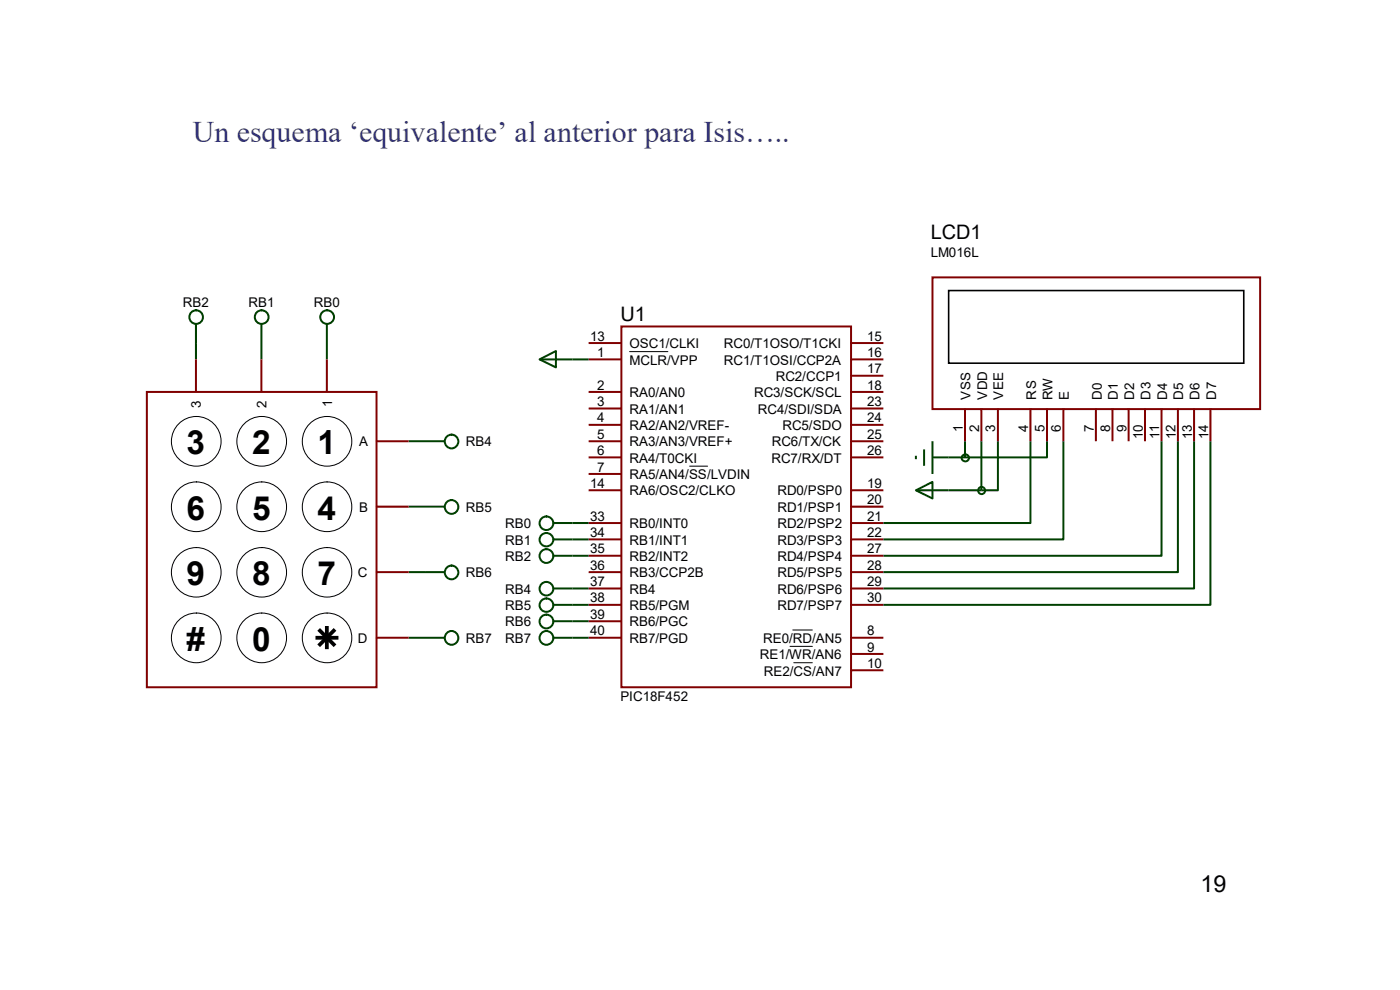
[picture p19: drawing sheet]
<svg xmlns="http://www.w3.org/2000/svg" width="297mm" height="210mm" viewBox="0 0 297 210" stroke-linecap="round" stroke-linejoin="round" font-family="sans-serif">
<defs><g id="words">
<g font-size="7.1">
<text x="39.6" y="96.4">3</text>
<text x="53.5" y="96.4">2</text>
<text x="67.4" y="96.4">1</text>
<text x="39.6" y="110.3">6</text>
<text x="53.5" y="110.3">5</text>
<text x="67.4" y="110.3">4</text>
<text x="39.6" y="124.2">9</text>
<text x="53.5" y="124.2">8</text>
<text x="67.4" y="124.2">7</text>
<text x="39.6" y="138.1">#</text>
<text x="53.5" y="138.1">0</text>
</g>
<text font-size="6.3" fill="#339" x="40.9" y="30.2">Un esquema ‘equivalente’ al anterior para Isis…..</text>
<text font-size="5" x="254.7" y="189.3">19</text>
<g font-size="4.2">
<text x="197.4" y="50.6">LCD1</text>
<text x="131.6" y="68.2">U1</text>
</g>
<g font-size="2.8">
<text x="197.4" y="54.4">LM016L</text>
<text x="38.8" y="65.2">RB2</text>
<text x="52.7" y="65.2">RB1</text>
<text x="66.6" y="65.2">RB0</text>
<text x="125.2" y="72.3">13</text>
<text x="126.7" y="75.7">1</text>
<text x="133.6" y="77.3">MCLR/VPP</text>
<text x="133.6" y="73.9">OSC1/CLKI</text>
<text x="153.6" y="73.9">RC0/T1OSO/T1CKI</text>
<text x="153.6" y="77.3">RC1/T1OSI/CCP2A</text>
<text x="183.9" y="72.3">15</text>
<text x="183.9" y="75.7">16</text>
<text x="126.7" y="82.7">2</text>
<text x="164.6" y="80.8">RC2/CCP1</text>
<text x="183.9" y="79.2">17</text>
<text x="183.9" y="82.7">18</text>
<text x="42.6" y="86.5" transform="rotate(-90 42.6 86.5)">3</text>
<text x="56.6" y="86.5" transform="rotate(-90 56.6 86.5)">2</text>
<text x="70.4" y="86.3" transform="rotate(-90 70.4 86.3)">1</text>
<text x="126.7" y="86.1">3</text>
<text x="126.7" y="89.6">4</text>
<text x="133.6" y="84.3">RA0/AN0</text>
<text x="133.6" y="87.8">RA1/AN1</text>
<text x="160" y="84.3">RC3/SCK/SCL</text>
<text x="160.8" y="87.8">RC4/SDI/SDA</text>
<text x="183.9" y="86.1">23</text>
<text x="183.9" y="89.6">24</text>
<text x="205.9" y="84.8" transform="rotate(-90 205.9 84.8)">VSS</text>
<text x="209.4" y="84.8" transform="rotate(-90 209.4 84.8)">VDD</text>
<text x="212.9" y="84.8" transform="rotate(-90 212.9 84.8)">VEE</text>
<text x="219.8" y="84.8" transform="rotate(-90 219.8 84.8)">RS</text>
<text x="223.3" y="84.8" transform="rotate(-90 223.3 84.8)">RW</text>
<text x="226.7" y="84.8" transform="rotate(-90 226.7 84.8)">E</text>
<text x="233.7" y="84.8" transform="rotate(-90 233.7 84.8)">D0</text>
<text x="237.2" y="84.8" transform="rotate(-90 237.2 84.8)">D1</text>
<text x="240.6" y="84.8" transform="rotate(-90 240.6 84.8)">D2</text>
<text x="244.1" y="84.8" transform="rotate(-90 244.1 84.8)">D3</text>
<text x="247.6" y="84.8" transform="rotate(-90 247.6 84.8)">D4</text>
<text x="251" y="84.8" transform="rotate(-90 251 84.8)">D5</text>
<text x="254.5" y="84.8" transform="rotate(-90 254.5 84.8)">D6</text>
<text x="258" y="84.8" transform="rotate(-90 258 84.8)">D7</text>
<text x="76.2" y="94.7">A</text>
<text x="98.8" y="94.7">RB4</text>
<text x="126.7" y="93">5</text>
<text x="133.6" y="91.2">RA2/AN2/VREF-</text>
<text x="133.6" y="94.7">RA3/AN3/VREF+</text>
<text x="163.7" y="94.7">RC6/TX/CK</text>
<text x="166" y="91.2">RC5/SDO</text>
<text x="183.9" y="93">25</text>
<text x="204.3" y="91.6" transform="rotate(-90 204.3 91.6)">1</text>
<text x="207.7" y="91.6" transform="rotate(-90 207.7 91.6)">2</text>
<text x="211.2" y="91.6" transform="rotate(-90 211.2 91.6)">3</text>
<text x="218.1" y="91.6" transform="rotate(-90 218.1 91.6)">4</text>
<text x="221.6" y="91.6" transform="rotate(-90 221.6 91.6)">5</text>
<text x="225" y="91.6" transform="rotate(-90 225 91.6)">6</text>
<text x="232" y="91.6" transform="rotate(-90 232 91.6)">7</text>
<text x="235.5" y="91.6" transform="rotate(-90 235.5 91.6)">8</text>
<text x="239" y="91.6" transform="rotate(-90 239 91.6)">9</text>
<text x="242.5" y="93.1" transform="rotate(-90 242.5 93.1)">10</text>
<text x="246" y="93.1" transform="rotate(-90 246 93.1)">11</text>
<text x="249.4" y="93" transform="rotate(-90 249.4 93)">12</text>
<text x="252.9" y="93.1" transform="rotate(-90 252.9 93.1)">13</text>
<text x="256.4" y="93.1" transform="rotate(-90 256.4 93.1)">14</text>
<text x="126.7" y="96.6">6</text>
<text x="126.7" y="100">7</text>
<text x="133.6" y="98.2">RA4/T0CKI</text>
<text x="133.6" y="101.7">RA5/AN4/SS/LVDIN</text>
<text x="163.7" y="98.2">RC7/RX/DT</text>
<text x="183.9" y="96.6">26</text>
<text x="125.2" y="103.5">14</text>
<text x="133.6" y="105.1">RA6/OSC2/CLKO</text>
<text x="164.9" y="105.1">RD0/PSP0</text>
<text x="183.9" y="103.5">19</text>
<text x="183.9" y="107">20</text>
<text x="76.2" y="108.6">B</text>
<text x="98.8" y="108.6">RB5</text>
<text x="107.2" y="112.1">RB0</text>
<text x="125.2" y="110.4">33</text>
<text x="125.2" y="113.9">34</text>
<text x="133.6" y="112.1">RB0/INT0</text>
<text x="164.9" y="108.6">RD1/PSP1</text>
<text x="164.9" y="112.1">RD2/PSP2</text>
<text x="183.9" y="110.4">21</text>
<text x="183.9" y="113.9">22</text>
<text x="107.2" y="115.6">RB1</text>
<text x="107.2" y="119">RB2</text>
<text x="125.2" y="117.4">35</text>
<text x="133.6" y="115.6">RB1/INT1</text>
<text x="133.6" y="119">RB2/INT2</text>
<text x="164.9" y="115.6">RD3/PSP3</text>
<text x="164.9" y="119">RD4/PSP4</text>
<text x="183.9" y="117.4">27</text>
<text x="75.9" y="122.5">C</text>
<text x="98.8" y="122.5">RB6</text>
<text x="107.2" y="125.9">RB4</text>
<text x="125.2" y="120.9">36</text>
<text x="125.2" y="124.3">37</text>
<text x="133.6" y="122.5">RB3/CCP2B</text>
<text x="133.6" y="125.9">RB4</text>
<text x="164.9" y="122.5">RD5/PSP5</text>
<text x="164.9" y="125.9">RD6/PSP6</text>
<text x="183.9" y="120.9">28</text>
<text x="183.9" y="124.3">29</text>
<text x="107.2" y="129.5">RB5</text>
<text x="125.2" y="127.8">38</text>
<text x="125.2" y="131.3">39</text>
<text x="133.6" y="129.5">RB5/PGM</text>
<text x="164.9" y="129.5">RD7/PSP7</text>
<text x="183.9" y="127.8">30</text>
<text x="75.9" y="136.4">D</text>
<text x="98.8" y="136.4">RB7</text>
<text x="107.2" y="132.9">RB6</text>
<text x="107.2" y="136.4">RB7</text>
<text x="125.2" y="134.7">40</text>
<text x="133.6" y="132.9">RB6/PGC</text>
<text x="133.6" y="136.4">RB7/PGD</text>
<text x="161.9" y="136.4">RE0/RD/AN5</text>
<text x="183.9" y="134.7">8</text>
<text x="161.2" y="139.9">RE1/WR/AN6</text>
<text x="162.1" y="143.3">RE2/CS/AN7</text>
<text x="183.9" y="138.2">9</text>
<text x="183.9" y="141.7">10</text>
<text x="131.6" y="148.6">PIC18F452</text>
</g>
</g></defs>
<g fill="none" stroke="#004000" stroke-width=".42">
<path d="M41.6 68.6v7.6M55.5 68.6v7.6M69.3 68.6v7.6M114.5 76.2l3.4-1.7v3.4zM114.5 76.2h10.4M86.7 93.6h7.7M194.3 96.7v.7M196 95.3v3.5M197.8 97h6.9M197.8 93.6v6.9M204.7 93.6v3.4M208.2 93.6v10.4"/>
<path d="M211.7 93.6v10.4h-3.5M218.6 93.6v17.4h-31.2M222.1 93.6v3.4h-17.4M225.6 93.6v20.8h-38.2M246.4 93.6v24.3h-59M249.9 93.6v27.8h-62.5M253.3 93.6v31.2h-65.9M256.8 93.6v34.7h-69.4M86.7 107.5h7.7M117.2 111h7.7M117.2 114.4h7.7M117.2 117.9h7.7"/>
<path d="M194.3 104l3.5-1.8v3.5zM194.3 104h13.9M86.7 121.4h7.7M86.7 135.3h7.7M117.2 135.3h7.7M117.2 124.8h7.7M117.2 128.3h7.7M117.2 131.8h7.7"/>
<circle cx="41.6" cy="67.3" r="1.44"/>
<circle cx="55.5" cy="67.3" r="1.45"/>
<circle cx="69.4" cy="67.3" r="1.45"/>
<circle cx="95.8" cy="93.6" r="1.44"/>
<circle cx="204.8" cy="97.2" r=".76"/>
<circle cx="95.8" cy="107.5" r="1.44"/>
<circle cx="115.9" cy="114.5" r="1.44"/>
<circle cx="115.9" cy="111" r="1.45"/>
<circle cx="115.9" cy="118" r="1.45"/>
<circle cx="208.3" cy="104" r=".75"/>
<circle cx="95.8" cy="121.4" r="1.45"/>
<circle cx="95.8" cy="135.3" r="1.45"/>
<circle cx="115.9" cy="128.4" r="1.44"/>
<circle cx="115.9" cy="124.9" r="1.45"/>
<circle cx="115.9" cy="131.8" r="1.45"/>
<circle cx="115.9" cy="135.3" r="1.46"/>
</g>
<g fill="none" stroke="#800000" stroke-width=".42">
<path d="M197.8 58.8h69.5v28h-69.5zM41.6 76.2v6.9M55.5 76.2v6.9M69.3 76.2v6.9M124.9 76.2h6.9M124.9 72.8h6.9M131.8 69.3h48.8v76.5h-48.8zM180.4 76.2h7M180.4 72.8h7M180.4 79.7h7M31.2 83.1h48.7v62.7h-48.7zM79.8 93.6h6.9"/>
<path d="M124.9 83.1h6.9M124.9 86.7h6.9M124.9 90.1h6.9M124.9 93.6h6.9M124.9 97h6.9M180.4 83.1h7M180.4 86.7h7M180.4 90.1h7M180.4 93.6h7M180.4 97h7M204.7 86.7v6.9M208.2 86.7v6.9"/>
<path d="M211.7 86.7v6.9M218.6 86.7v6.9M222.1 86.7v6.9M225.6 86.7v6.9M232.5 86.7v6.9M236 86.7v6.9M239.4 86.7v6.9M242.9 86.7v6.9M246.4 86.7v6.9M249.9 86.7v6.9M253.3 86.7v6.9M256.8 86.7v6.9"/>
<path d="M79.8 107.5h6.9M124.9 100.5h6.9M124.9 104h6.9M124.9 111h6.9M124.9 114.4h6.9M124.9 117.9h6.9M180.4 104h7M180.4 107.5h7M180.4 111h7M180.4 114.4h7M180.4 117.9h7M79.8 135.3h6.9"/>
<path d="M79.8 121.4h6.9M124.9 135.3h6.9M124.9 121.4h6.9M124.9 124.8h6.9M124.9 128.3h6.9M124.9 131.8h6.9M180.4 135.3h7M180.4 138.7h7M180.4 121.4h7M180.4 124.8h7M180.4 128.3h7M180.4 142.2h7"/>
</g>
<g fill="none" stroke="#000" stroke-width=".21">
<path d="M133.6 74.6h8.1M146.3 98.9h3.8M167.6 137.1h4.7M168.2 133.6h4.1M168.4 140.6h3.9"/>
<circle cx="41.6" cy="93.6" r="5.3"/>
<circle cx="55.5" cy="93.6" r="5.3"/>
<circle cx="69.4" cy="93.6" r="5.3"/>
<circle cx="41.6" cy="107.5" r="5.3"/>
<circle cx="55.5" cy="107.5" r="5.3"/>
<circle cx="69.4" cy="107.5" r="5.3"/>
<circle cx="41.6" cy="121.4" r="5.3"/>
<circle cx="41.6" cy="135.3" r="5.3"/>
<circle cx="55.5" cy="121.4" r="5.3"/>
<circle cx="55.5" cy="135.3" r="5.3"/>
<circle cx="69.4" cy="121.4" r="5.3"/>
<circle cx="69.4" cy="135.3" r="5.3"/>
</g>
<path d="M201.3 61.6h62.6v15.4h-62.6z" fill="none" stroke="#000" stroke-width=".34"/>
<path d="M66.9 135.3h4.9M67.6 133.5l3.5 3.5M69.3 132.8v4.9M71.1 133.5l-3.5 3.5" fill="none" stroke="#000" stroke-width=".8" stroke-linecap="butt"/>
<use href="#words"/>
</svg>
